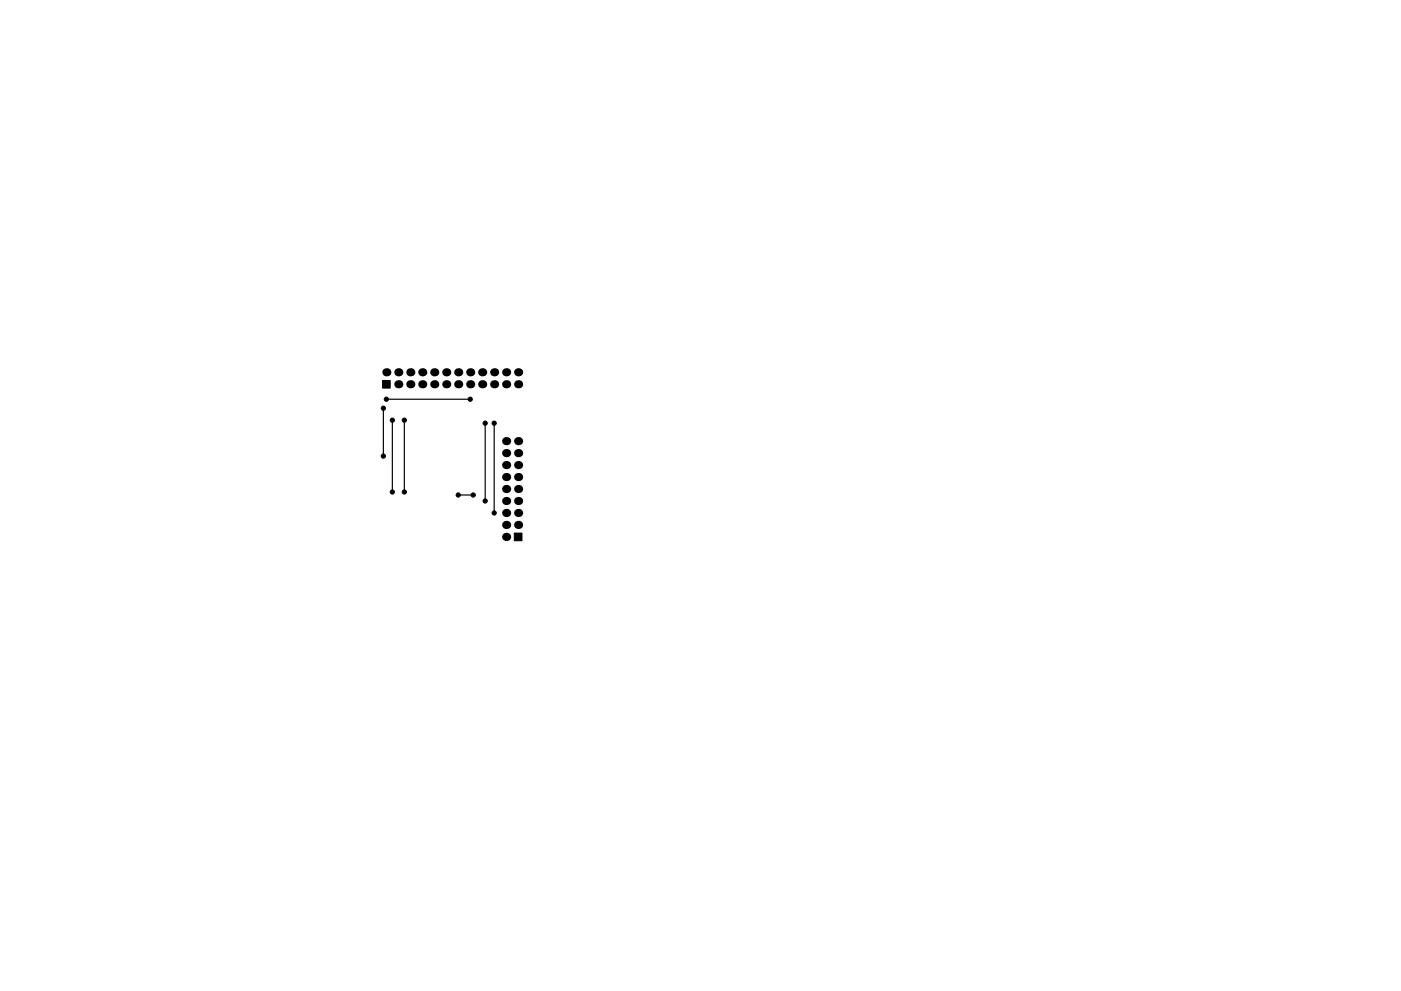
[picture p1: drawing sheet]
<svg xmlns="http://www.w3.org/2000/svg" width="297mm" height="210mm" viewBox="0 0 297 210" stroke-linecap="round" stroke-linejoin="round" font-family="sans-serif">
<g fill="#000" stroke="#000" stroke-width=".21">
<path d="M81.1 80.7h1.6v1.6h-1.6zM109 113.1h1.7v1.6h-1.7z"/>
<circle cx="81.3" cy="96.8" r=".45"/>
<circle cx="81.3" cy="86.6" r=".45"/>
<circle cx="81.9" cy="84.7" r=".45"/>
<circle cx="83.2" cy="89.1" r=".45"/>
<circle cx="85.7" cy="89.1" r=".45"/>
<circle cx="99.7" cy="84.7" r=".45"/>
<circle cx="102.9" cy="89.8" r=".45"/>
<circle cx="104.8" cy="89.8" r=".45"/>
<circle cx="83.2" cy="104.4" r=".45"/>
<circle cx="85.7" cy="104.4" r=".45"/>
<circle cx="97.2" cy="105" r=".45"/>
<circle cx="100.3" cy="105" r=".45"/>
<circle cx="102.9" cy="106.3" r=".45"/>
<circle cx="104.8" cy="108.8" r=".45"/>
</g>
<g fill="#000">
<circle cx="81.9" cy="79" r=".86"/>
<circle cx="84.5" cy="79" r=".86"/>
<circle cx="87" cy="79" r=".86"/>
<circle cx="89.5" cy="79" r=".86"/>
<circle cx="92.1" cy="79" r=".86"/>
<circle cx="94.6" cy="79" r=".86"/>
<circle cx="97.2" cy="79" r=".86"/>
<circle cx="99.7" cy="79" r=".86"/>
<circle cx="102.2" cy="79" r=".86"/>
<circle cx="104.8" cy="79" r=".86"/>
<circle cx="107.3" cy="79" r=".86"/>
<circle cx="109.9" cy="79" r=".86"/>
<circle cx="84.5" cy="81.5" r=".86"/>
<circle cx="87" cy="81.5" r=".86"/>
<circle cx="89.5" cy="81.5" r=".86"/>
<circle cx="92.1" cy="81.5" r=".86"/>
<circle cx="94.6" cy="81.5" r=".86"/>
<circle cx="97.2" cy="81.5" r=".86"/>
<circle cx="99.7" cy="81.5" r=".86"/>
<circle cx="102.2" cy="81.5" r=".86"/>
<circle cx="104.8" cy="81.5" r=".86"/>
<circle cx="107.3" cy="98.7" r=".86"/>
<circle cx="107.3" cy="93.6" r=".86"/>
<circle cx="107.3" cy="96.1" r=".86"/>
<circle cx="107.3" cy="81.5" r=".86"/>
<circle cx="109.9" cy="81.5" r=".86"/>
<circle cx="109.9" cy="98.7" r=".86"/>
<circle cx="109.9" cy="93.6" r=".86"/>
<circle cx="109.9" cy="96.1" r=".86"/>
<circle cx="107.3" cy="113.9" r=".86"/>
<circle cx="107.3" cy="106.3" r=".86"/>
<circle cx="107.3" cy="103.8" r=".86"/>
<circle cx="107.3" cy="111.4" r=".86"/>
<circle cx="107.3" cy="108.8" r=".86"/>
<circle cx="107.3" cy="101.2" r=".86"/>
<circle cx="109.9" cy="111.4" r=".86"/>
<circle cx="109.9" cy="106.3" r=".86"/>
<circle cx="109.9" cy="103.8" r=".86"/>
<circle cx="109.9" cy="101.2" r=".86"/>
<circle cx="109.9" cy="108.8" r=".86"/>
</g>
<path d="M81.3 86.6v10.2M81.9 84.7h17.8M83.2 89.1v15.3M85.7 89.1v15.3M102.9 89.8v16.5M104.8 89.8v19M97.2 105h3.1" fill="none" stroke="#000" stroke-width=".25"/>
</svg>
